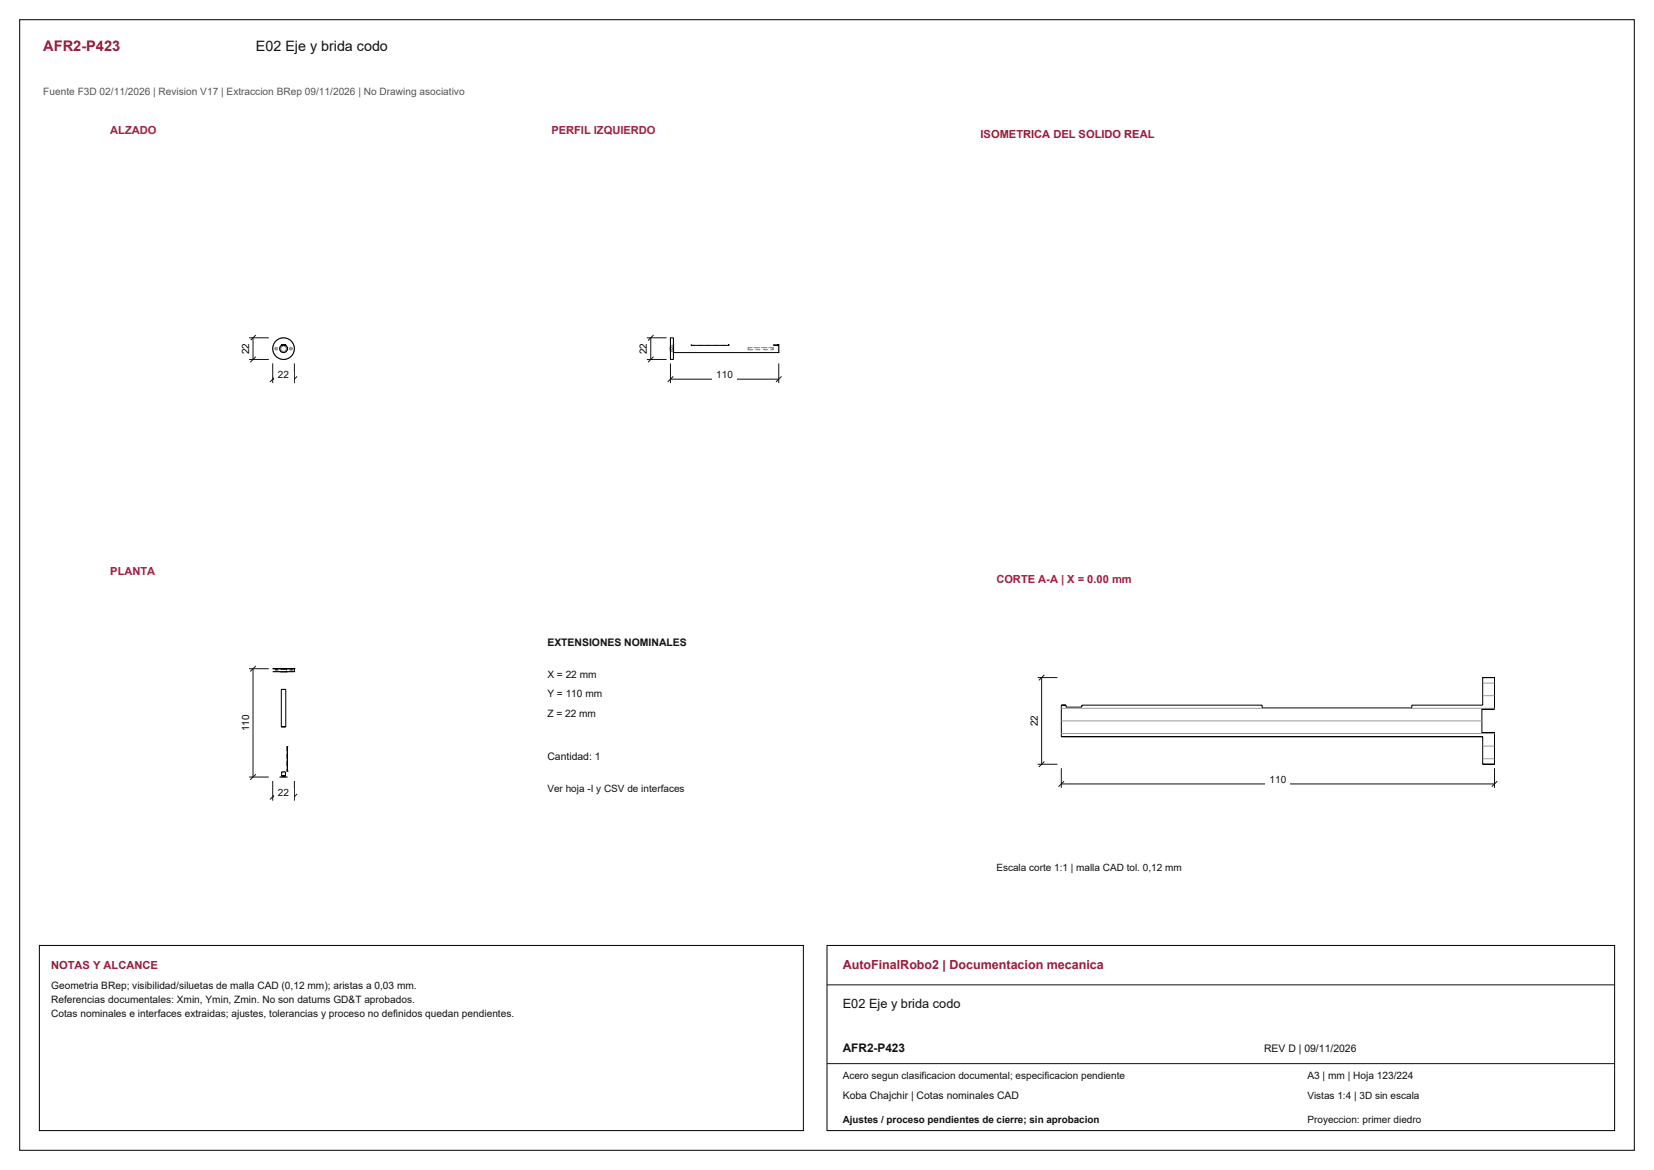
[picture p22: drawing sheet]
<svg xmlns="http://www.w3.org/2000/svg" width="420mm" height="297mm" viewBox="0 0 420 297" stroke-linecap="round" stroke-linejoin="round" font-family="sans-serif">
<defs><g id="words">
<text font-size="3.7" fill="#981b39" x="11" y="13">AFR2-P423</text>
<text font-size="3.6" fill="#111" x="65" y="13">E02 Eje y brida codo</text>
<text font-size="3.2" fill="#981b39" x="214" y="246">AutoFinalRobo2 | Documentacion mecanica</text>
<text font-size="3.2" fill="#111" x="214" y="256">E02 Eje y brida codo</text>
<text font-size="3" fill="#111" x="214" y="267">AFR2-P423</text>
<g font-size="2.8" fill="#a91843">
<text x="28" y="34">ALZADO</text>
<text x="140" y="34">PERFIL IZQUIERDO</text>
<text x="28" y="146">PLANTA</text>
<text x="253" y="148">CORTE A-A | X = 0.00 mm</text>
</g>
<g font-size="2.8" fill="#981b39">
<text x="249" y="35">ISOMETRICA DEL SOLIDO REAL</text>
<text x="13" y="246">NOTAS Y ALCANCE</text>
</g>
<text font-size="2.6" fill="#555" x="11" y="24">Fuente F3D 02/11/2026 | Revision V17 | Extraccion BRep 09/11/2026 | No Drawing asociativo</text>
<g font-size="2.6" fill="#111">
<text x="139" y="164">EXTENSIONES NOMINALES</text>
<text x="139" y="172">X = 22 mm</text>
<text x="139" y="177">Y = 110 mm</text>
<text x="139" y="182">Z = 22 mm</text>
<text x="139" y="193">Cantidad: 1</text>
<text x="13" y="251">Geometria BRep; visibilidad/siluetas de malla CAD (0,12 mm); aristas a 0,03 mm.</text>
<text x="13" y="254.6">Referencias documentales: Xmin, Ymin, Zmin. No son datums GD&amp;T aprobados.</text>
<text x="13" y="258.2">Cotas nominales e interfaces extraidas; ajustes, tolerancias y proceso no definidos quedan pendientes.</text>
<text x="321" y="267">REV D | 09/11/2026</text>
<text x="332" y="274">A3 | mm | Hoja 123/224</text>
<text x="214" y="279">Koba Chajchir | Cotas nominales CAD</text>
</g>
<g font-size="2.5">
<text x="63.2" y="89.9" transform="rotate(-90 63.2 89.9)">22</text>
<text x="164.3" y="89.9" transform="rotate(-90 164.3 89.9)">22</text>
<text x="63.2" y="185.6" transform="rotate(-90 63.2 185.6)">110</text>
<text x="263.5" y="184.4" transform="rotate(-90 263.5 184.4)">22</text>
</g>
<g font-size="2.5" fill="#111">
<text x="70.6" y="96.1">22</text>
<text x="181.9" y="96.1">110</text>
<text x="70.6" y="202.1">22</text>
<text x="139" y="201">Ver hoja -I y CSV de interfaces</text>
<text x="322.4" y="198.8">110</text>
<text x="253" y="221">Escala corte 1:1 | malla CAD tol. 0,12 mm</text>
<text x="214" y="274">Acero segun clasificacion documental; especificacion pendiente</text>
<text x="332" y="279">Vistas 1:4 | 3D sin escala</text>
<text x="214" y="285">Ajustes / proceso pendientes de cierre; sin aprobacion</text>
<text x="332" y="285">Proyeccion: primer diedro</text>
</g>
</g></defs>
<g fill="none" stroke="#000" stroke-width=".25">
<path d="M5 5h410v287h-410zM71.4 87.7a1 1 0 0 0 0 1.6 1 1 0 0 0 1.6-.6M71.4 87.7h.1M71.5 87.7h-.1M71.5 87.6h.1M71.6 87.6h-.1M71.6 87.6h.1M71.6 87.6l-.2 .1M71.7 87.5l-.1 .1M71.7 87.5v.1M71.8 87.5h.1M71.9 87.5h-.1"/>
<path d="M71.9 87.5h.1M71.9 87.5l-.3 .1M71.9 87.5h.2M72 87.5h-.1M72 87.5h.1M72.1 87.5h.1M72.1 87.5l.3 .1M72.2 87.5h.1M72.3 87.5v.1M72.3 87.6h.1M72.4 87.6l.2 .1M72.4 87.6h.1"/>
<path d="M72.5 87.6h.1M72.5 87.6v.1M72.5 87.7h.1M72.6 87.7l.4 .6M73 88.2v.1M73 88.3v.2M73 88.3h.1M73 88.7h.1M73 88.3v.1M73 88.6v.1M73 88.4h.1M73 88.6h.1"/>
<path d="M73 88.5h.1M73 88.5v.2"/>
<circle cx="72" cy="88.5" r="2.75"/>
</g>
<g fill="none" stroke="#8c8c8c" stroke-width=".25" stroke-dasharray="1.1 .8" stroke-linecap="butt">
<path d="M69.2 88.5l.1-.4M69.3 88.1l.1-.4M69.3 88.9l-.1-.4M69.4 87.7l.1-.4M69.4 89.3l-.1-.4M69.5 87.3l.2-.3M69.5 89.7l-.1-.4M69.7 87l.3-.3M69.7 90l-.2-.3M69.8 88.5v.1M69.8 88.5v-.1M69.8 88.6l.1 .1"/>
<path d="M69.8 88.4v.1M69.8 88.4l.1-.1M69.8 88.6v-.1M69.9 88.7l.1 .1M69.9 88.3l-.1 .1M69.9 88.3l.1-.1M69.9 88.7l-.1-.1M70 86.7l.2-.3M70 90.3l-.3-.3M70 88.8h.2M70 88.2l-.1 .1M70 88.2h.2"/>
<path d="M70 88.8l-.1-.1M70.2 88.8h.1M70.2 88.2h-.2M70.2 88.2h.1M70.2 88.8h-.2M70.2 86.4l.4-.2M70.2 90.6l-.2-.3M70.3 88.8l.1-.1M70.3 88.2h-.1M70.3 88.2l.1 .1M70.3 88.8h-.1M70.4 88.7v-.1"/>
<path d="M70.4 88.3l-.1-.1M70.4 88.3v.1M70.4 88.7l-.1 .1M70.4 88.6v-.2M70.4 88.4v-.1M70.4 88.4v.2M70.4 88.6v.1M70.6 86.2l.3-.2M70.6 90.8l-.4-.2M70.9 86l.4-.2M70.9 91l-.3-.2M71 88.5v.2"/>
<path d="M71 88.7l.1 .3M71 88.3v.2M71.1 89l.2 .2M71.1 88l-.1 .3M71.3 88.5v.2M71.3 88.5v-.2M71.3 89.2l.1 .1M71.3 87.8l-.2 .2M71.3 88.7l.1 .2M71.3 88.3v.2M71.3 88.3l.1-.2M71.3 88.7v-.2"/>
<path d="M71.3 85.8h.4M71.3 91.2l-.4-.2M71.4 88.9l.1 .1M71.4 88.1l-.1 .2M71.4 88.1l.1-.1M71.4 88.9l-.1-.2M71.4 89.3l.2 .1M71.4 87.7l-.1 .1M71.4 87.7l.2-.1M71.4 87.7h1.2M71.5 87.7h-.1M71.5 87.7v-.1"/>
<path d="M71.5 89l.2 .2M71.5 88l-.1 .1M71.5 88l.2-.2M71.5 89l-.1-.1M71.5 87.6l.2-.1M71.5 87.6h1M71.5 87.6h.1M71.6 87.6h.1M71.6 89.4l.3 .1M71.6 87.6l-.2 .1M71.6 87.6l.3-.1M71.7 89.2h.1"/>
<path d="M71.7 87.8l-.2 .2M71.7 87.8h.1M71.7 89.2l-.2-.2M71.7 85.8h.4M71.7 91.2h-.4M71.7 87.5h.2M71.7 87.5l-.2 .1M71.7 87.5h.1M71.8 87.5h.1M71.8 89.2h.3M71.8 87.8h-.1M71.8 87.8h.3"/>
<path d="M71.8 89.2h-.1M71.9 89.5h.2M71.9 87.5l-.3 .1M71.9 87.5h.2M71.9 87.5h-.2M71.9 87.5h.1M72.1 89.2h.2M72.1 87.8h-.3M72.1 87.8h.2M72.1 89.2h-.3M72.1 87.5h-.1M72.1 85.8h.4"/>
<path d="M72.1 91.2h-.4M72.1 87.5h.2M72.1 87.5h-.2M72.1 87.5l.3 .1M72.1 89.5l.3-.1M72.2 87.5h-.1M72.3 89.2l.1-.1M72.3 87.8h-.2M72.3 87.8l.1 .1M72.3 89.2h-.2M72.3 87.5h-.1M72.3 87.5l.2 .1"/>
<path d="M72.3 87.5h-.2M72.4 87.6l-.3-.1M72.4 87.6l.2 .1M72.4 89.4l.2-.1M72.4 87.6h-.1M72.4 89.1l.2-.1M72.4 87.9l-.1-.1M72.4 87.9l.2 .1M72.4 89.1l-.1 .1M72.5 87.6h-.1M72.5 87.6h-1M72.5 87.6l-.2-.1"/>
<path d="M72.5 85.8l.4 .1M72.5 91.2h-.4M72.5 87.7v-.1M72.5 87.7h.1M72.6 87.7l-.2-.1M72.6 87.7h-1.2M72.6 89.3l.1-.1M72.6 89l.1-.2M72.6 88l-.2-.1M72.6 88l.1 .2M72.6 89l-.2 .1M72.7 88.8v-.2"/>
<path d="M72.7 88.2l-.1-.2M72.7 88.2v.2M72.7 88.8l-.1 .2M72.7 88.6v-.2M72.7 88.4v-.2M72.7 88.4v.2M72.7 88.6v.2M72.7 89.2l.2-.2M72.7 87.8l-.1-.1M72.8 88.7h.2M72.8 88.7v-.5M72.8 88.2h.2"/>
<path d="M72.9 89l.1-.3M72.9 88l-.2-.2M72.9 85.9l.4 .2M72.9 91.1l-.4 .1M73 88.7v-.1M73 88.7h-.2M73 88.2v.2M73 88.2h-.2M73 88.7v-.2M73 88.3l-.1-.3M73 88.6v-.2M73 88.4v-.2"/>
<path d="M73 88.4v.2M73 88.6v.1M73 88.5v-.1M73 88.5v.1M73 88.5v-.2M73.3 86.1l.3 .2M73.3 90.9l-.4 .2M73.6 88.5v.1M73.6 88.5v-.1M73.6 88.6l.1 .1M73.6 88.4v.1M73.6 88.4l.1-.1"/>
<path d="M73.6 88.6v-.1M73.6 86.3l.3 .2M73.6 90.7l-.3 .2M73.7 88.7l.1 .1M73.7 88.3l-.1 .1M73.7 88.3l.1-.1M73.7 88.7l-.1-.1M73.8 88.8h.1M73.8 88.2l-.1 .1M73.8 88.2h.1M73.8 88.8l-.1-.1M73.9 88.8h.1"/>
<path d="M73.9 88.2h-.1M73.9 88.2h.1M73.9 88.8h-.1M73.9 86.5l.3 .3M73.9 90.5l-.3 .2M74 88.8l.1-.1M74 88.2h-.1M74 88.2l.1 .1M74 88.8h-.1M74.1 88.7l.1-.1M74.1 88.3l-.1-.1M74.1 88.3l.1 .1"/>
<path d="M74.1 88.7l-.1 .1M74.2 86.8l.2 .4M74.2 90.2l-.3 .3M74.2 88.6v-.2M74.2 88.4l-.1-.1M74.2 88.4v.2M74.2 88.6l-.1 .1M74.4 87.2l.2 .3M74.4 89.8l-.2 .4M74.6 87.5l.1 .4M74.6 89.5l-.2 .3M74.7 87.9v.4"/>
<path d="M74.7 89.1l-.1 .4M74.7 88.3v.4M74.7 88.7v.4"/>
</g>
<path d="M69.2 92.3v4.9M69.2 96.3h5.6M70 95.5l-1.4 1.4M74.8 92.3v4.9M75.4 95.5l-1.4 1.4" fill="none" stroke="#111" stroke-width=".25"/>
<path d="M69.6 94.2h4.8v3h-4.8z" fill-rule="evenodd" fill="#fff"/>
<path d="M63.2 91.3h5.1M63.2 85.7h5.1M64.3 85.7v5.6M64.9 90.6l-1.4 1.4M64.9 85.1l-1.4 1.4" fill="none" stroke="#111" stroke-width=".25"/>
<path d="M60.4 86.4h3.2v4.2h-3.2z" fill-rule="evenodd" fill="#fff"/>
<g fill="none" stroke="#8c8c8c" stroke-width=".25" stroke-dasharray="1.1 .8" stroke-linecap="butt">
<path d="M170.2 88.8h.5M170.2 88.2h.5M170.2 89.3h.8M170.2 87.8h.8M170.7 88.5v-.1M170.7 88.4v-.1M170.7 88.3v-.1M170.7 88.2v.1M170.7 88.3v.1M170.7 88.4v.2M170.7 88.6v.1M170.7 88.7v.1"/>
<path d="M170.7 88.8v-.1M170.7 88.7v-.1M170.7 88.6v-.1M171 88.5v.2M171 88.7v.3M171 89v.2M171 89.2v.1M171 89.3v.1M171 89.4v.1M171 89.5v-.1M171 89.4v-.1M171 89.3v-.1"/>
<path d="M171 89.2v-.2M171 89v-.3M171 88.7v-.2M171 88.5v-.2M171 88.3v-.3M171 88v-.2M171 87.8v-.1M171 87.7v-.1M171 87.6v-.1M171 87.5v.1M171 87.6v.1M171 87.7v.1"/>
<path d="M171 87.8v.2M171 88v.3M171 88.3v.2M171 85.8v.1M171 85.9v.2M171 86.1v.2M171 86.3v.2M171 86.5v.3M171 86.8v.4M171 87.2v.3M171 87.5v.4M171 87.9v.4"/>
<path d="M171 88.3v.4M171 88.7v.4M171 89.1v.4M171 89.5v.3M171 89.8v.4M171 90.2v.3M171 90.5v.2M171 90.7v.2M171 90.9v.2M171 91.1v.1M171 88.3v-.2M171 88.1v-.1"/>
<path d="M171 87.8v.1M171 87.9v.1M171 88v.2M171 88.2v.2M171 88.4v.2M171 88.6v.2M171 88.8v.2M171 89v.1M171 89.1v.1M171 89v-.1M171 88.9v-.2M175.5 87.5v.1"/>
<path d="M175.5 87.6v.1M175.5 87.7h9.5M190 88.7h6.2M190 88.7v-.5M190 88.2h6.2M190 88.2v.2M190 88.4v.2M190 88.6v.1M196.2 88.7v-.1M196.2 88.6v-.2M196.2 88.4v-.2M196.2 88.7v-.5"/>
<path d="M196.2 88.2h-6.2M196.4 87.5v.1M197.8 87.5v.1M197.8 87.6v.1M197.8 87.7v.1M197.8 87.8v.2M197.8 88v.3M197.8 88.3v.2M197.8 88.5v.2M197.8 88.7v.3M197.8 89v.2M197.8 89.2v.1"/>
<path d="M197.8 89.3v.1M197.8 89.4v.1"/>
</g>
<path d="M170.2 85.8h.8v5.5l-.8-.1zM175.5 87.5v.2h9.5v-.2M185 87.5h.1M196.4 87.5l1.1 .1M197.5 87.5h.1M197.5 87.6h.1M197.5 87.5v.1M197.5 87.5h.3v2h-26.8" fill="none" stroke="#000" stroke-width=".25"/>
<path d="M170.2 92.3v4.9M170.2 96.3h27.6M171 95.5l-1.4 1.4M197.8 92.3v4.9M198.4 95.5l-1.4 1.4" fill="none" stroke="#111" stroke-width=".25"/>
<path d="M180.9 94.2h6.2v3h-6.2z" fill-rule="evenodd" fill="#fff"/>
<path d="M164.3 91.3h5M164.3 85.7h5M165.3 85.7v5.6M165.9 90.6l-1.4 1.4M165.9 85.1l-1.4 1.4" fill="none" stroke="#111" stroke-width=".25"/>
<path d="M161.4 86.4h3.2v4.2h-3.2z" fill-rule="evenodd" fill="#fff"/>
<g fill="none" stroke="#8c8c8c" stroke-width=".25" stroke-dasharray="1.1 .8" stroke-linecap="butt">
<path d="M69.2 170.5h.1M69.3 170.5h-.1M69.4 170.5h-.1M69.5 170.5h-.1M69.7 170.5h-.2M69.8 170.3h.1M69.9 170.3h.1M69.9 170.3h-.1M70 170.5h-.3M70 170.3h.2M70 170.3h-.1M70.2 170.3h.1"/>
<path d="M70.2 170.3h-.2M70.2 170.5h-.2M70.3 170.3h.1M70.3 170.3h-.1M70.4 170.3h-.1M70.4 169.7v.6M70.6 170.5h-.4M70.9 170.5h-.3M71 170.5h.1M71.1 170.5h.2M71.1 170.5h-.1M71.3 170.5h.1"/>
<path d="M71.3 170.5h-.2M71.3 170.6h.1M71.3 170.5h-.4M71.4 170.6h.1M71.4 170.6h-.1M71.4 170.5h.2M71.4 170.5h-.1M71.5 170.6h.2M71.5 170.6h-.1M71.6 170.5h.3M71.6 170.5h-.2M71.7 170.6h.1"/>
<path d="M71.7 170.6h-.2M71.7 170.5h-.4M71.8 170.6h.3M71.8 170.6h-.1M71.9 170.5h.2M71.9 170.5h-.3M72.1 170.6h.2M72.1 170.6h-.3M72.1 170.5h-.4M72.1 170.5h.3M72.1 170.5h-.2M72.3 170.6h.1"/>
<path d="M72.3 170.6h-.2M72.4 170.5h.2M72.4 170.5h-.3M72.4 170.6h.2M72.4 170.6h-.1M72.5 170.5h-.4M72.6 175h-1.2M72.6 170.5h.1M72.6 170.5h-.2M72.6 170.6h.1M72.6 170.6h-.2M72.7 170.6h-.1"/>
<path d="M72.7 170.5h.2M72.7 170.5h-.1M72.8 169.7v.9M72.9 170.5h.1M72.9 170.5h-.2M72.9 170.5h-.4M73 170.5h-.1M73.3 170.5h-.4M73.6 170.3h.1M73.6 170.5h-.3M73.7 170.3h.1M73.7 170.3h-.1"/>
<path d="M73.8 170.3h.1M73.8 170.3h-.1M73.9 170.3h.1M73.9 170.3h-.1M73.9 170.5h-.3M74 170.3h.1M74 170.3h-.1M74.1 170.3h.1M74.1 170.3h-.1M74.2 170.5h-.3M74.2 170.3h-.1M74.2 169.7v.6"/>
<path d="M74.4 170.5h-.2M74.6 170.5h-.2M74.7 170.5h-.1M71.1 197.3h-.1M71.3 197.3h-.2M71.4 197.3h-.1M71.6 197.3h-.2M71.9 197.3h-.3M72.1 197.3h-.2M72.4 197.3h-.3M72.5 196h-1M72.6 197.3h-.2"/>
<path d="M72.7 197.3h-.1M72.8 195.7h.2M72.8 189.5v6.2M72.9 197.3h-.2M73 189.5h-.2M73 197.3h-.1"/>
</g>
<path d="M69.2 169.7h5.5M70.4 169.7h.1M71.4 175h1.2v9.5h-1.2zM72.7 169.7h.1M74.2 169.7h.1M74.7 169.7h.1M74.8 169.7l-.1 .8h-5.4M71 197.3h2M71.5 196h1v1h-1zM73 195.7h.1M73 189.5v6.2" fill="none" stroke="#000" stroke-width=".25"/>
<path d="M69.2 198.2v5.1M74.8 198.2v5.1M69.2 202.2h5.6M70 201.6l-1.4 1.4M75.4 201.6l-1.4 1.4" fill="none" stroke="#111" stroke-width=".25"/>
<path d="M69.6 200.2h4.8v3h-4.8z" fill-rule="evenodd" fill="#fff"/>
<path d="M63.2 169.7h5.1M64.3 169.7v27.6M64.9 169.1l-1.4 1.4M63.2 197.3h5.1M64.9 196.5l-1.4 1.4" fill="none" stroke="#111" stroke-width=".25"/>
<path d="M60.4 180.7h3.2v5.6h-3.2z" fill-rule="evenodd" fill="#fff"/>
<path d="M269.5 179h1.2v.5h4v-.5h45.8v.7h38v-.7h18v-7h3v8h-3.2v6h3.2v8h-3v-7h-107z" fill="none" stroke="#000" stroke-width=".25"/>
<path d="M269.5 195v5M269.5 199h110M270.2 198.3l-1.4 1.4M379.5 195v5M380.2 198.3l-1.4 1.4" fill="none" stroke="#111" stroke-width=".25"/>
<path d="M321.4 196.9h6.2v3h-6.2z" fill-rule="evenodd" fill="#fff"/>
<path d="M263.5 172h5M264.5 172v22M265.2 171.3l-1.4 1.4M263.5 194h5M265.2 193.3l-1.4 1.4" fill="none" stroke="#111" stroke-width=".25"/>
<path d="M260.7 180.9h3.2v4.2h-3.2z" fill-rule="evenodd" fill="#fff"/>
<path d="M269.5 179.8h110M376.5 176.6h3M376.5 173.4h3M269.5 186.2h110M269.5 183h106.8M376.5 192.6h3M376.5 189.4h3" fill="none" stroke="#9a9a9a" stroke-width=".25"/>
<path d="M10 240h194v47h-194zM210 240h200v47h-200z" fill="none" stroke="#000" stroke-width=".25"/>
<path d="M210 250h200M210 270h200" fill="none" stroke="#111" stroke-width=".25"/>
<use href="#words"/>
</svg>
